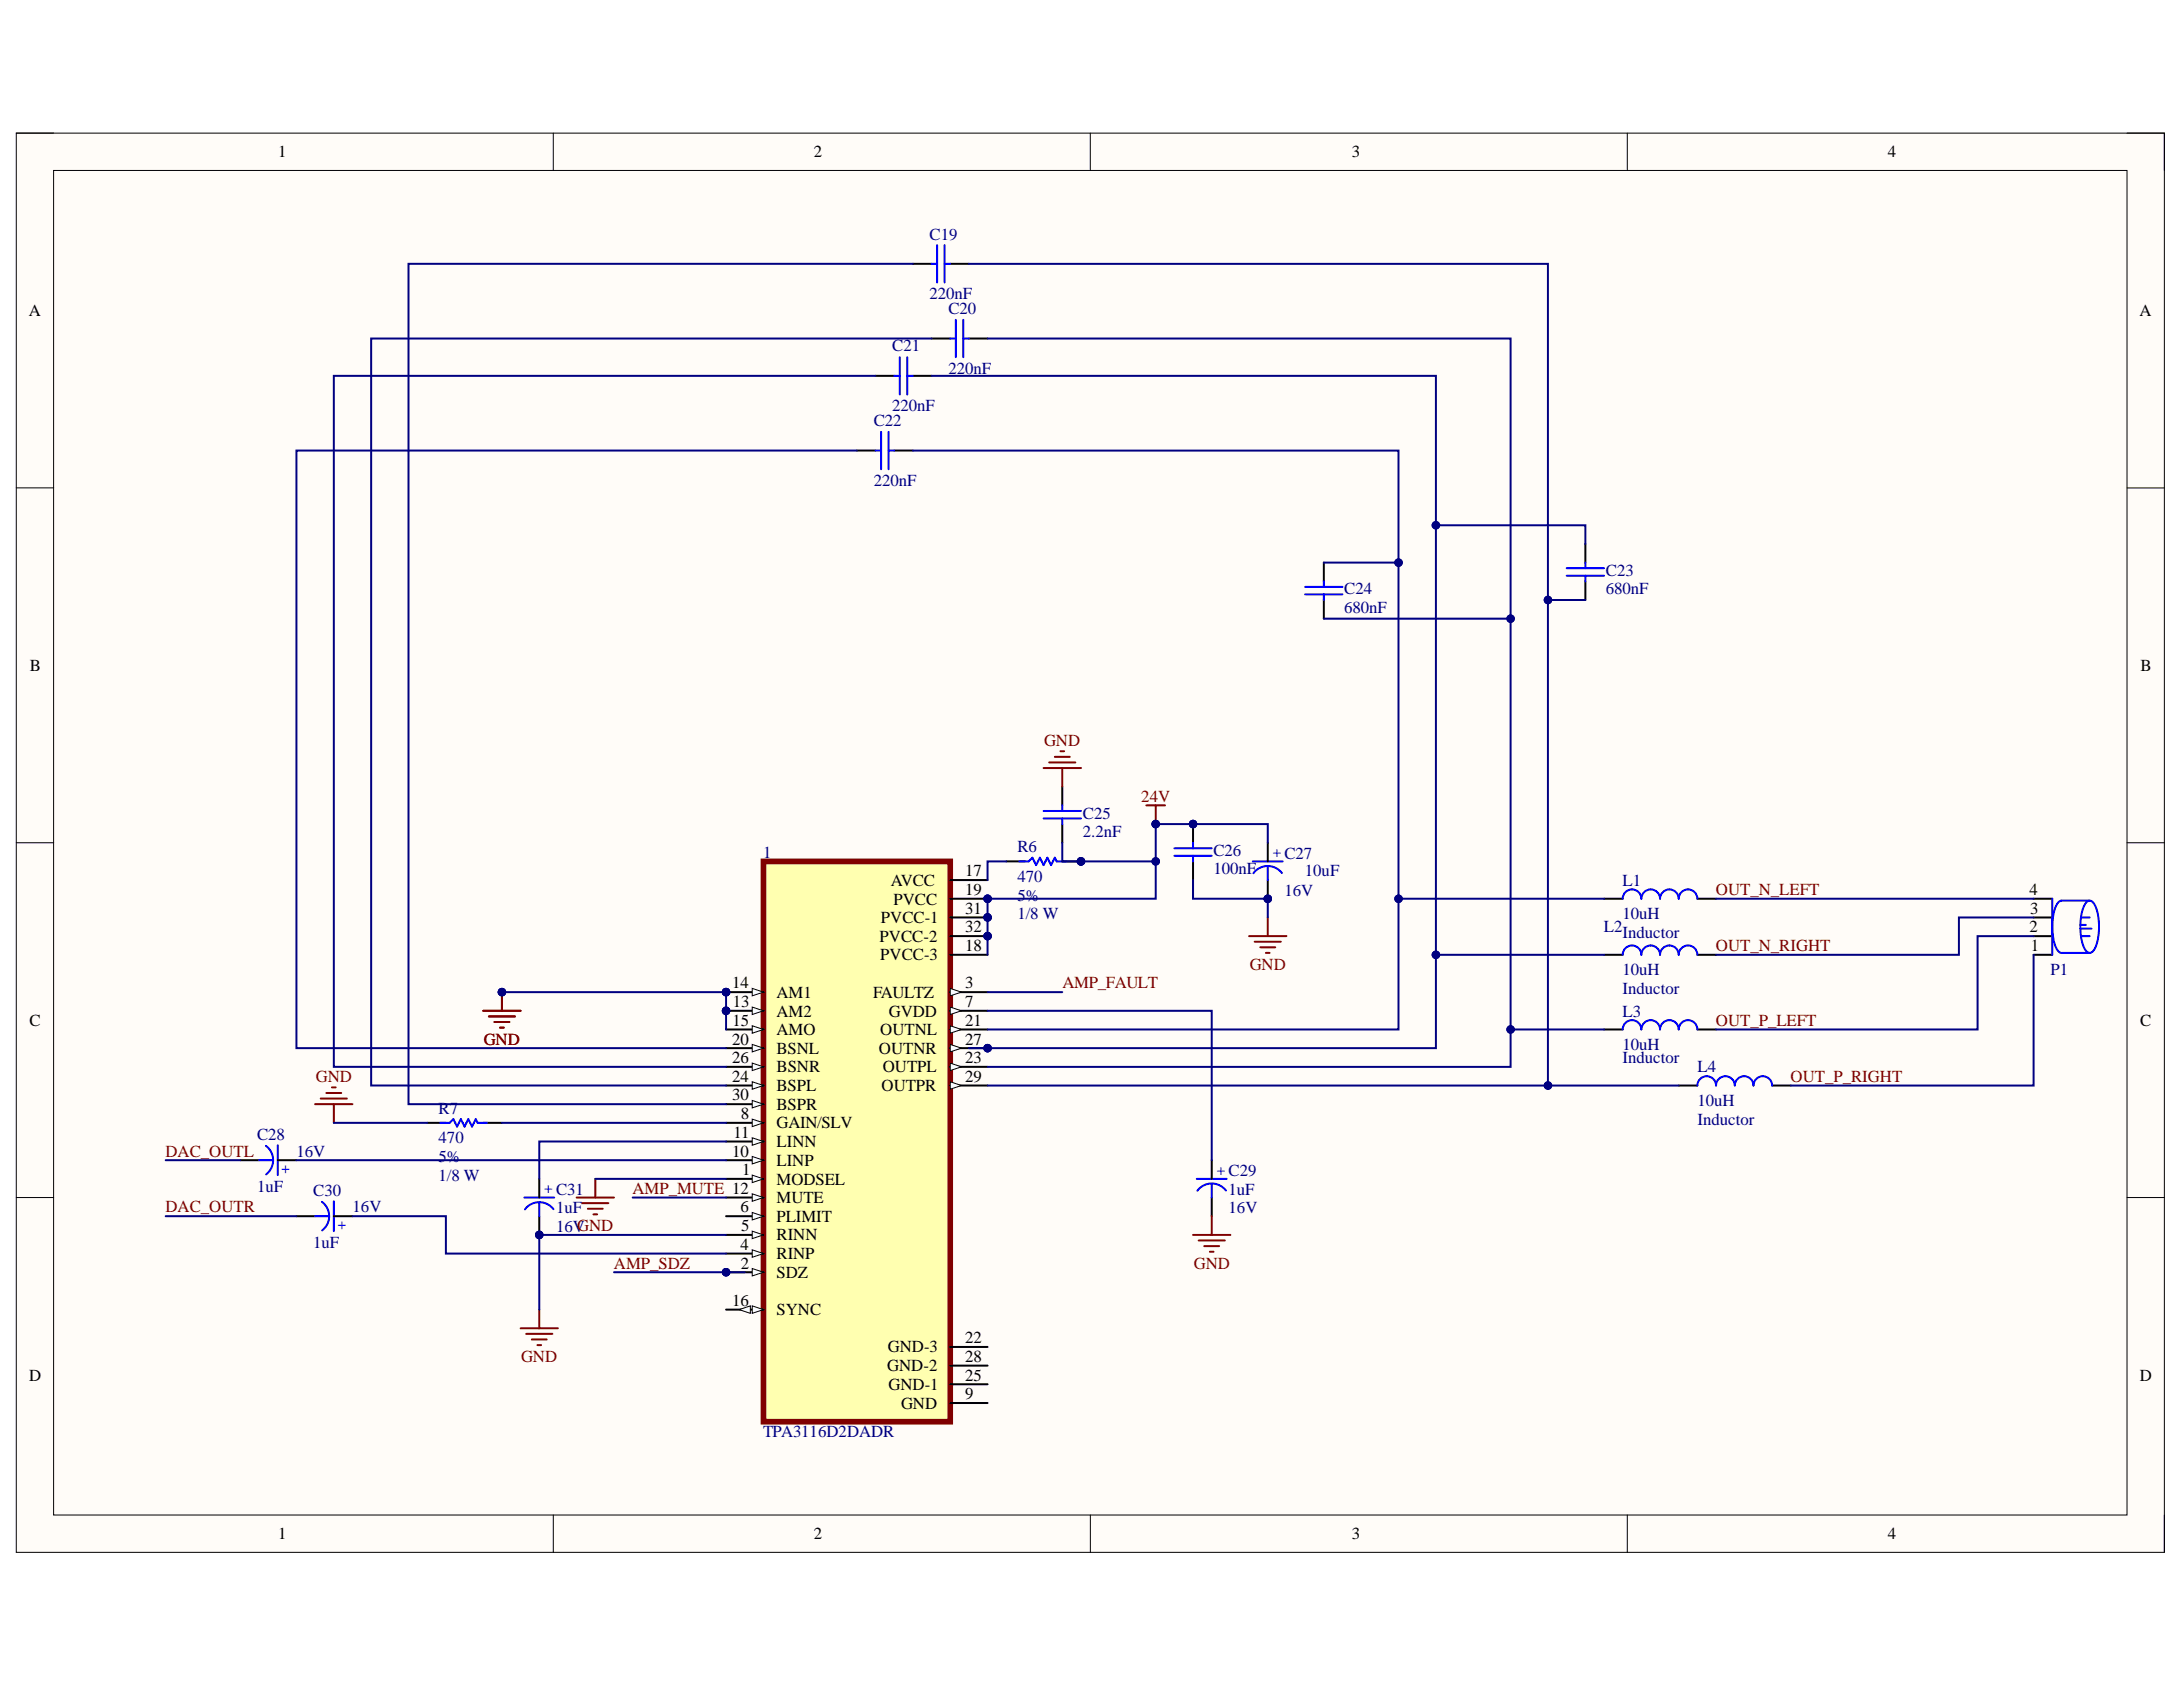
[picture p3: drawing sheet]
<svg xmlns="http://www.w3.org/2000/svg" width="279mm" height="216mm" viewBox="0 0 279 216" stroke-linecap="round" stroke-linejoin="round" font-family="sans-serif">
<defs><g id="words">
<g font-size="2.2">
<text x="35.6" y="20.1">1</text>
<text x="104.2" y="20.1">2</text>
<text x="173" y="20.1">3</text>
<text x="241.6" y="20.1">4</text>
<text x="3.7" y="40.5">A</text>
<text x="273.8" y="40.5">A</text>
<text x="3.8" y="85.9">B</text>
<text x="274" y="85.9">B</text>
<text x="114" y="113.3">AVCC</text>
<text x="123.5" y="112.2">17</text>
<text x="112.8" y="118.1">PVCC-1</text>
<text x="114.4" y="115.8">PVCC</text>
<text x="123.5" y="114.5">19</text>
<text x="123.5" y="116.9">31</text>
<text x="123.5" y="119.3">32</text>
<text x="259.8" y="119.3">2</text>
<text x="259.8" y="114.5">4</text>
<text x="259.8" y="116.9">3</text>
<text x="112.6" y="120.5">PVCC-2</text>
<text x="112.7" y="122.9">PVCC-3</text>
<text x="123.5" y="121.7">18</text>
<text x="259.9" y="121.7">1</text>
<text x="3.8" y="131.3">C</text>
<text x="93.7" y="126.5">14</text>
<text x="93.8" y="131.3">15</text>
<text x="93.8" y="128.9">13</text>
<text x="99.4" y="127.7">AM1</text>
<text x="99.4" y="130.1">AM2</text>
<text x="111.7" y="127.7">FAULTZ</text>
<text x="113.8" y="130.1">GVDD</text>
<text x="123.5" y="126.5">3</text>
<text x="123.5" y="128.9">7</text>
<text x="123.5" y="131.3">21</text>
<text x="273.9" y="131.3">C</text>
<text x="93.7" y="133.7">20</text>
<text x="93.7" y="136.1">26</text>
<text x="99.4" y="132.5">AMO</text>
<text x="99.4" y="134.9">BSNL</text>
<text x="99.4" y="137.2">BSNR</text>
<text x="112.5" y="134.9">OUTNR</text>
<text x="112.7" y="132.5">OUTNL</text>
<text x="113" y="137.2">OUTPL</text>
<text x="123.5" y="133.7">27</text>
<text x="123.5" y="136.1">23</text>
<text x="93.7" y="138.5">24</text>
<text x="93.7" y="140.8">30</text>
<text x="94.8" y="143.2">8</text>
<text x="99.4" y="139.6">BSPL</text>
<text x="99.4" y="142">BSPR</text>
<text x="112.8" y="139.6">OUTPR</text>
<text x="123.5" y="138.5">29</text>
<text x="93.7" y="148">10</text>
<text x="93.9" y="145.6">11</text>
<text x="99.4" y="144.4">GAIN/SLV</text>
<text x="99.4" y="146.8">LINN</text>
<text x="99.4" y="149.2">LINP</text>
<text x="94.8" y="155.2">6</text>
<text x="95" y="150.4">1</text>
<text x="99.4" y="151.6">MODSEL</text>
<text x="99.4" y="154">MUTE</text>
<text x="94.8" y="159.9">4</text>
<text x="94.9" y="157.6">5</text>
<text x="99.4" y="156.4">PLIMIT</text>
<text x="99.4" y="158.8">RINN</text>
<text x="99.4" y="161.2">RINP</text>
<text x="93.7" y="167.1">16</text>
<text x="94.8" y="162.4">2</text>
<text x="99.4" y="163.5">SDZ</text>
<text x="99.4" y="168.3">SYNC</text>
<text x="113.6" y="173.1">GND-3</text>
<text x="123.5" y="171.9">22</text>
<text x="3.7" y="176.7">D</text>
<text x="113.6" y="175.5">GND-2</text>
<text x="113.7" y="177.9">GND-1</text>
<text x="123.5" y="174.3">28</text>
<text x="123.5" y="176.7">25</text>
<text x="123.5" y="179.1">9</text>
<text x="273.9" y="176.7">D</text>
<text x="115.3" y="180.3">GND</text>
<text x="35.6" y="197">1</text>
<text x="104.2" y="197">2</text>
<text x="173" y="197">3</text>
<text x="241.6" y="197">4</text>
</g>
<g font-size="2.2" fill="#000080">
<text x="119" y="30.7">C19</text>
<text x="119" y="38.3">220nF</text>
<text x="121.4" y="40.2">C20</text>
<text x="114.2" y="45">C21</text>
<text x="121.4" y="47.9">220nF</text>
<text x="114.2" y="52.6">220nF</text>
<text x="111.8" y="54.5">C22</text>
<text x="111.8" y="62.2">220nF</text>
<text x="172" y="76.1">C24</text>
<text x="205.5" y="76.1">680nF</text>
<text x="205.5" y="73.7">C23</text>
<text x="172" y="78.5">680nF</text>
<text x="138.6" y="107.1">2.2nF</text>
<text x="138.6" y="104.8">C25</text>
<text x="97.7" y="109.8">1</text>
<text x="130.2" y="112.9">470</text>
<text x="130.2" y="109">R6</text>
<text x="155.3" y="111.9">100nF</text>
<text x="155.3" y="109.5">C26</text>
<text x="167" y="112.2">10uF</text>
<text x="207.7" y="113.3">L1</text>
<text x="130.2" y="115.3">5%</text>
<text x="130.2" y="117.7">1/8 W</text>
<text x="164.4" y="114.7">16V</text>
<text x="205.3" y="119.3">L2</text>
<text x="207.7" y="117.7">10uH</text>
<text x="207.7" y="124.8">10uH</text>
<text x="207.7" y="120">Inductor</text>
<text x="262.4" y="124.8">P1</text>
<text x="207.7" y="130.1">L3</text>
<text x="207.7" y="127.2">Inductor</text>
<text x="207.7" y="134.4">10uH</text>
<text x="207.7" y="136.1">Inductor</text>
<text x="217.3" y="137.2">L4</text>
<text x="56.1" y="142.5">R7</text>
<text x="217.3" y="141.5">10uH</text>
<text x="217.3" y="144">Inductor</text>
<text x="32.9" y="145.9">C28</text>
<text x="37.9" y="148">16V</text>
<text x="56.1" y="146.3">470</text>
<text x="56.1" y="148.7">5%</text>
<text x="32.9" y="152.5">1uF</text>
<text x="40.1" y="153">C30</text>
<text x="45.1" y="155.2">16V</text>
<text x="56.1" y="151.1">1/8 W</text>
<text x="71.2" y="155.3">1uF</text>
<text x="157.2" y="152.9">1uF</text>
<text x="157.2" y="155.3">16V</text>
<text x="40.1" y="159.7">1uF</text>
<text x="71.2" y="157.7">16V</text>
<text x="97.7" y="183.9">TPA3116D2DADR</text>
</g>
<g font-size="2.2" fill="#800000">
<text x="133.6" y="95.4">GND</text>
<text x="146.1" y="102.6">24V</text>
<text x="219.6" y="114.5">OUT_N_LEFT</text>
<text x="159.9" y="124.1">GND</text>
<text x="219.6" y="121.7">OUT_N_RIGHT</text>
<text x="136" y="126.5">AMP_FAULT</text>
<text x="219.6" y="131.3">OUT_P_LEFT</text>
<text x="61.9" y="133.7">GND</text>
<text x="40.4" y="138.5">GND</text>
<text x="229.2" y="138.5">OUT_P_RIGHT</text>
<text x="21.2" y="148">DAC_OUTL</text>
<text x="21.2" y="155.2">DAC_OUTR</text>
<text x="80.9" y="152.8">AMP_MUTE 12</text>
<text x="73.9" y="157.6">GND</text>
<text x="78.6" y="162.4">AMP_SDZ</text>
<text x="152.8" y="162.4">GND</text>
<text x="66.7" y="174.3">GND</text>
</g>
<g font-size="1.9" fill="#00f">
<text x="162.9" y="109.7">+ C27</text>
<text x="36.1" y="149.1" transform="rotate(90 36.1 149.1)">+</text>
<text x="69.7" y="152.7">+ C31</text>
<text x="155.7" y="150.3">+ C29</text>
<text x="43.3" y="156.3" transform="rotate(90 43.3 156.3)">+</text>
</g>
</g></defs>
<path d="M2.1 17h274.9v181.7h-274.9z" fill-rule="evenodd" fill="#fffcf8"/>
<path d="M2.1 17h274.9v181.7h-274.9z" fill="none" stroke="#000" stroke-width=".13"/>
<path d="M6.9 21.8h265.3v172.1h-265.3z" fill-rule="evenodd" fill="#fffcf8"/>
<g fill="none" stroke="#000" stroke-width=".13">
<path d="M2.1 17h4.8M70.8 17v4.8M139.5 17v4.8M208.3 17v4.8M272.2 17h4.8v4.8M6.9 21.8h265.3v172.1h-265.3zM2.1 62.4h4.8M272.2 62.4h4.8M2.1 107.9h4.8M272.2 107.9h4.8M2.1 153.3h4.8M272.2 153.3h4.8"/>
<path d="M70.8 193.9v4.8M139.6 193.9v4.8M208.3 193.9v4.8M277 193.9v4.8"/>
</g>
<circle cx="92.9" cy="127" r=".48" fill="#000080"/>
<circle cx="92.9" cy="127" r=".48" fill="none" stroke="#000080" stroke-width=".13"/>
<circle cx="92.9" cy="129.4" r=".48" fill="#000080"/>
<circle cx="92.9" cy="129.4" r=".48" fill="none" stroke="#000080" stroke-width=".13"/>
<circle cx="92.9" cy="162.8" r=".48" fill="#000080"/>
<circle cx="92.9" cy="162.8" r=".48" fill="none" stroke="#000080" stroke-width=".13"/>
<circle cx="126.4" cy="115" r=".48" fill="#000080"/>
<circle cx="126.4" cy="115" r=".48" fill="none" stroke="#000080" stroke-width=".13"/>
<circle cx="126.4" cy="117.4" r=".48" fill="#000080"/>
<circle cx="126.4" cy="117.4" r=".48" fill="none" stroke="#000080" stroke-width=".13"/>
<circle cx="126.4" cy="119.8" r=".48" fill="#000080"/>
<circle cx="126.4" cy="119.8" r=".48" fill="none" stroke="#000080" stroke-width=".13"/>
<circle cx="126.4" cy="134.1" r=".48" fill="#000080"/>
<circle cx="126.4" cy="134.1" r=".48" fill="none" stroke="#000080" stroke-width=".13"/>
<path d="M97.7 110.2h23.9v71.7h-23.9z" fill-rule="evenodd" fill="#ffffb0"/>
<path d="M97.7 110.2h23.9v71.7h-23.9z" fill="none" stroke="#800000" stroke-width=".72"/>
<path d="M92.9 127h4.8" fill="none" stroke="#000" stroke-width=".25"/>
<path d="M96.3 126.5l1.4 .5-1.4 .4z" fill="#f8fcff"/>
<path d="M96.3 126.5l1.4 .5-1.4 .4z" fill="none" stroke="#000" stroke-width=".13"/>
<circle cx="92.9" cy="127" r=".48" fill="#000080"/>
<circle cx="92.9" cy="127" r=".48" fill="none" stroke="#000080" stroke-width=".13"/>
<path d="M92.9 129.4h4.8" fill="none" stroke="#000" stroke-width=".25"/>
<path d="M96.3 128.9l1.4 .5-1.4 .4z" fill="#f8fcff"/>
<path d="M96.3 128.9l1.4 .5-1.4 .4z" fill="none" stroke="#000" stroke-width=".13"/>
<circle cx="92.9" cy="129.4" r=".48" fill="#000080"/>
<circle cx="92.9" cy="129.4" r=".48" fill="none" stroke="#000080" stroke-width=".13"/>
<path d="M92.9 131.8h4.8" fill="none" stroke="#000" stroke-width=".25"/>
<path d="M96.3 131.3l1.4 .5-1.4 .4z" fill="#f8fcff"/>
<path d="M96.3 131.3l1.4 .5-1.4 .4z" fill="none" stroke="#000" stroke-width=".13"/>
<path d="M92.9 134.1h4.8" fill="none" stroke="#000" stroke-width=".25"/>
<path d="M96.3 133.7l1.4 .4-1.4 .5z" fill="#f8fcff"/>
<path d="M96.3 133.7l1.4 .4-1.4 .5z" fill="none" stroke="#000" stroke-width=".13"/>
<path d="M92.9 136.5h4.8" fill="none" stroke="#000" stroke-width=".25"/>
<path d="M96.3 136.1l1.4 .4-1.4 .5z" fill="#f8fcff"/>
<path d="M96.3 136.1l1.4 .4-1.4 .5z" fill="none" stroke="#000" stroke-width=".13"/>
<path d="M92.9 138.9h4.8" fill="none" stroke="#000" stroke-width=".25"/>
<path d="M96.3 138.4l1.4 .5-1.4 .5z" fill="#f8fcff"/>
<path d="M96.3 138.4l1.4 .5-1.4 .5z" fill="none" stroke="#000" stroke-width=".13"/>
<path d="M92.9 141.3h4.8" fill="none" stroke="#000" stroke-width=".25"/>
<path d="M96.3 140.8l1.4 .5-1.4 .5z" fill="#f8fcff"/>
<path d="M96.3 140.8l1.4 .5-1.4 .5z" fill="none" stroke="#000" stroke-width=".13"/>
<path d="M92.9 143.7h4.8" fill="none" stroke="#000" stroke-width=".25"/>
<path d="M96.3 143.2l1.4 .5-1.4 .5z" fill="#f8fcff"/>
<path d="M96.3 143.2l1.4 .5-1.4 .5z" fill="none" stroke="#000" stroke-width=".13"/>
<path d="M92.9 146.1h4.8" fill="none" stroke="#000" stroke-width=".25"/>
<path d="M96.3 145.6l1.4 .5-1.4 .5z" fill="#f8fcff"/>
<path d="M96.3 145.6l1.4 .5-1.4 .5z" fill="none" stroke="#000" stroke-width=".13"/>
<path d="M92.9 148.5h4.8" fill="none" stroke="#000" stroke-width=".25"/>
<path d="M96.3 148l1.4 .5-1.4 .5z" fill="#f8fcff"/>
<path d="M96.3 148l1.4 .5-1.4 .5z" fill="none" stroke="#000" stroke-width=".13"/>
<path d="M92.9 150.9h4.8" fill="none" stroke="#000" stroke-width=".25"/>
<path d="M96.3 150.4l1.4 .5-1.4 .4z" fill="#f8fcff"/>
<path d="M96.3 150.4l1.4 .5-1.4 .4z" fill="none" stroke="#000" stroke-width=".13"/>
<path d="M92.9 153.3h4.8" fill="none" stroke="#000" stroke-width=".25"/>
<path d="M96.3 152.8l1.4 .5-1.4 .4z" fill="#f8fcff"/>
<path d="M96.3 152.8l1.4 .5-1.4 .4z" fill="none" stroke="#000" stroke-width=".13"/>
<path d="M92.9 155.6h4.8" fill="none" stroke="#000" stroke-width=".25"/>
<path d="M96.3 155.2l1.4 .4-1.4 .5z" fill="#f8fcff"/>
<path d="M96.3 155.2l1.4 .4-1.4 .5z" fill="none" stroke="#000" stroke-width=".13"/>
<path d="M92.9 158h4.8" fill="none" stroke="#000" stroke-width=".25"/>
<path d="M96.3 157.6l1.4 .4-1.4 .5z" fill="#f8fcff"/>
<path d="M96.3 157.6l1.4 .4-1.4 .5z" fill="none" stroke="#000" stroke-width=".13"/>
<path d="M92.9 160.4h4.8" fill="none" stroke="#000" stroke-width=".25"/>
<path d="M96.3 160l1.4 .4-1.4 .5z" fill="#f8fcff"/>
<path d="M96.3 160l1.4 .4-1.4 .5z" fill="none" stroke="#000" stroke-width=".13"/>
<path d="M92.9 162.8h4.8" fill="none" stroke="#000" stroke-width=".25"/>
<path d="M96.3 162.3l1.4 .5-1.4 .5z" fill="#f8fcff"/>
<path d="M96.3 162.3l1.4 .5-1.4 .5z" fill="none" stroke="#000" stroke-width=".13"/>
<circle cx="92.9" cy="162.8" r=".48" fill="#000080"/>
<circle cx="92.9" cy="162.8" r=".48" fill="none" stroke="#000080" stroke-width=".13"/>
<path d="M92.9 167.6h4.8" fill="none" stroke="#000" stroke-width=".25"/>
<path d="M96.3 167.1l1.4 .5-1.4 .5z" fill="#f8fcff"/>
<path d="M96.3 167.1l1.4 .5-1.4 .5z" fill="none" stroke="#000" stroke-width=".13"/>
<path d="M94.6 167.6l1.4-.5v1z" fill="#f8fcff"/>
<path d="M94.6 167.6l1.4-.5v1z" fill="none" stroke="#000" stroke-width=".13"/>
<path d="M121.6 112.6h4.8M121.6 115h4.8" fill="none" stroke="#000" stroke-width=".25"/>
<circle cx="126.4" cy="115" r=".48" fill="#000080"/>
<circle cx="126.4" cy="115" r=".48" fill="none" stroke="#000080" stroke-width=".13"/>
<path d="M121.6 117.4h4.8" fill="none" stroke="#000" stroke-width=".25"/>
<circle cx="126.4" cy="117.4" r=".48" fill="#000080"/>
<circle cx="126.4" cy="117.4" r=".48" fill="none" stroke="#000080" stroke-width=".13"/>
<path d="M121.6 119.8h4.8" fill="none" stroke="#000" stroke-width=".25"/>
<circle cx="126.4" cy="119.8" r=".48" fill="#000080"/>
<circle cx="126.4" cy="119.8" r=".48" fill="none" stroke="#000080" stroke-width=".13"/>
<path d="M121.6 122.2h4.8M121.6 127h4.8" fill="none" stroke="#000" stroke-width=".25"/>
<path d="M121.6 126.5l1.4 .5-1.4 .4z" fill="#f8fcff"/>
<path d="M121.6 126.5l1.4 .5-1.4 .4z" fill="none" stroke="#000" stroke-width=".13"/>
<path d="M121.6 129.4h4.8" fill="none" stroke="#000" stroke-width=".25"/>
<path d="M121.6 128.9l1.4 .5-1.4 .4z" fill="#f8fcff"/>
<path d="M121.6 128.9l1.4 .5-1.4 .4z" fill="none" stroke="#000" stroke-width=".13"/>
<path d="M121.6 131.8h4.8" fill="none" stroke="#000" stroke-width=".25"/>
<path d="M121.6 131.3l1.4 .5-1.4 .4z" fill="#f8fcff"/>
<path d="M121.6 131.3l1.4 .5-1.4 .4z" fill="none" stroke="#000" stroke-width=".13"/>
<path d="M121.6 134.1h4.8" fill="none" stroke="#000" stroke-width=".25"/>
<path d="M121.6 133.7l1.4 .4-1.4 .5z" fill="#f8fcff"/>
<path d="M121.6 133.7l1.4 .4-1.4 .5z" fill="none" stroke="#000" stroke-width=".13"/>
<circle cx="126.4" cy="134.1" r=".48" fill="#000080"/>
<circle cx="126.4" cy="134.1" r=".48" fill="none" stroke="#000080" stroke-width=".13"/>
<path d="M121.6 136.5h4.8" fill="none" stroke="#000" stroke-width=".25"/>
<path d="M121.6 136.1l1.4 .4-1.4 .5z" fill="#f8fcff"/>
<path d="M121.6 136.1l1.4 .4-1.4 .5z" fill="none" stroke="#000" stroke-width=".13"/>
<path d="M121.6 138.9h4.8" fill="none" stroke="#000" stroke-width=".25"/>
<path d="M121.6 138.4l1.4 .5-1.4 .5z" fill="#f8fcff"/>
<path d="M121.6 138.4l1.4 .5-1.4 .5z" fill="none" stroke="#000" stroke-width=".13"/>
<path d="M30.8 148.5h2.4M35.6 148.5h2.3M121.6 172.4h4.8M121.6 174.8h4.8M121.6 177.2h4.8M121.6 179.6h4.8" fill="none" stroke="#000" stroke-width=".25"/>
<path d="M33.2 148.5h1.6M34 146.6a2.27 2.27 0 0 1 .1 3.7M35.6 146.6v3.8" fill="none" stroke="#00f" stroke-width=".25"/>
<path d="M66.6 170h4.8M67.3 170.7h3.4M68.1 171.4h1.9M68.8 172.1h.5M69 167.6v2.4" fill="none" stroke="#800000" stroke-width=".25"/>
<circle cx="69" cy="158" r=".48" fill="#000080"/>
<circle cx="69" cy="158" r=".48" fill="none" stroke="#000080" stroke-width=".13"/>
<path d="M67.1 153.3h3.8M70.8 154.8a2.28 2.28 0 0 0-3.6 0" fill="none" stroke="#00f" stroke-width=".25"/>
<path d="M69 150.9v2.4M69 155.6v2.4" fill="none" stroke="#000" stroke-width=".25"/>
<circle cx="69" cy="158" r=".48" fill="#000080"/>
<circle cx="69" cy="158" r=".48" fill="none" stroke="#000080" stroke-width=".13"/>
<path d="M69 154v1.6" fill="none" stroke="#00f" stroke-width=".25"/>
<path d="M146.7 103.1h2.4M147.9 103.1v2.4" fill="none" stroke="#800000" stroke-width=".25"/>
<circle cx="147.9" cy="105.5" r=".48" fill="#000080"/>
<circle cx="147.9" cy="105.5" r=".48" fill="none" stroke="#000080" stroke-width=".13"/>
<circle cx="162.3" cy="115" r=".48" fill="#000080"/>
<circle cx="162.3" cy="115" r=".48" fill="none" stroke="#000080" stroke-width=".13"/>
<path d="M160.3 110.2h3.9M164.1 111.7a2.28 2.28 0 0 0-3.7 .1" fill="none" stroke="#00f" stroke-width=".25"/>
<path d="M162.3 107.9v2.3M162.3 112.6v2.4" fill="none" stroke="#000" stroke-width=".25"/>
<circle cx="162.3" cy="115" r=".48" fill="#000080"/>
<circle cx="162.3" cy="115" r=".48" fill="none" stroke="#000080" stroke-width=".13"/>
<path d="M162.3 111v1.6" fill="none" stroke="#00f" stroke-width=".25"/>
<circle cx="152.7" cy="105.5" r=".48" fill="#000080"/>
<circle cx="152.7" cy="105.5" r=".48" fill="none" stroke="#000080" stroke-width=".13"/>
<path d="M152.7 105.5v2.4M152.7 110.2v2.4" fill="none" stroke="#000" stroke-width=".25"/>
<circle cx="152.7" cy="105.5" r=".48" fill="#000080"/>
<circle cx="152.7" cy="105.5" r=".48" fill="none" stroke="#000080" stroke-width=".13"/>
<path d="M150.3 109.5h4.8M150.3 108.6h4.8M152.7 107.9v.7M152.7 109.5v.7" fill="none" stroke="#00f" stroke-width=".25"/>
<path d="M159.9 119.8h4.7M162.3 117.4v2.4M160.6 120.5h3.3M161.3 121.2h1.9M162 122h.5" fill="none" stroke="#800000" stroke-width=".25"/>
<circle cx="138.4" cy="110.2" r=".48" fill="#000080"/>
<circle cx="138.4" cy="110.2" r=".48" fill="none" stroke="#000080" stroke-width=".13"/>
<path d="M128.8 110.2h2.4M136 110.2h2.4" fill="none" stroke="#000" stroke-width=".25"/>
<circle cx="138.4" cy="110.2" r=".48" fill="#000080"/>
<circle cx="138.4" cy="110.2" r=".48" fill="none" stroke="#000080" stroke-width=".13"/>
<path d="M130.5 110.2h1.2l.4-.4 .5 .9 .5-.9 .5 .9 .5-.9 .4 .9 .5-.9 .2 .4h1.2M133.6 103.8h4.8M133.6 104.7h4.8M136 103.1v.7M136 104.7v.8M56.3 143.7h1.2l.5-.5 .5 1 .5-1 .5 1 .4-1 .5 1 .5-1 .2 .5h1.2M153.2 150.9h3.8M155.1 151.6v1.7M156.9 152.4a2.28 2.28 0 0 0-3.6 0" fill="none" stroke="#00f" stroke-width=".25"/>
<path d="M136 100.7v2.4M136 105.5v2.4M54.7 143.7h2.4M61.8 143.7h2.4M155.1 148.5v2.4M155.1 153.3v2.3" fill="none" stroke="#000" stroke-width=".25"/>
<g fill="none" stroke="#800000" stroke-width=".25">
<path d="M133.6 98.3h4.8M134.3 97.6h3.3M135 96.9h1.9M135.7 96.1h.5M136 98.3v2.4M41.8 139.9h1.9M42.5 139.2h.5M61.8 129.4h4.8M62.6 130.1h3.3M63.3 130.8h1.9M64 131.5h.5M64.2 127v2.4"/>
<path d="M40.3 141.3h4.8M41 140.6h3.4M42.7 141.3v2.4M73.8 153.3h4.8M74.5 154h3.4M75.2 154.7h2M76 155.4h.4M76.2 150.9v2.4M152.7 158h4.8M153.4 158.8h3.4M154.1 159.5h1.9M155.1 155.6v2.4"/>
<path d="M154.8 160.2h.5"/>
</g>
<circle cx="64.2" cy="127" r=".48" fill="#000080"/>
<circle cx="64.2" cy="127" r=".48" fill="none" stroke="#000080" stroke-width=".13"/>
<path d="M61.8 129.4h4.8M62.6 130.1h3.3M63.3 130.8h1.9M64 131.5h.5M64.2 127v2.4" fill="none" stroke="#800000" stroke-width=".25"/>
<circle cx="64.2" cy="127" r=".48" fill="#000080"/>
<circle cx="64.2" cy="127" r=".48" fill="none" stroke="#000080" stroke-width=".13"/>
<g fill="none" stroke="#000" stroke-width=".25">
<path d="M116.8 33.8h2.4M121.6 33.8h2.4M109.7 57.7h2.4M112.1 48.1h2.3M114.4 57.7h2.4M116.8 48.1h2.4M119.2 43.3h2.4M124 43.3h2.4M169.4 72v2.4M169.4 76.8v2.4M202.9 69.6v2.4M202.9 74.4v2.4"/>
<path d="M205.3 115h2.4M217.2 115h2.4M260.3 115h2.4M260.3 119.8h2.4M260.3 117.4h2.4M205.3 131.8h2.4M205.3 122.2h2.4M214.9 138.9h2.3M217.2 131.8h2.4M217.2 122.2h2.4M226.8 138.9h2.4M260.3 122.2h2.4"/>
<path d="M37.9 155.6h2.4M42.7 155.6h2.4"/>
</g>
<g fill="none" stroke="#00f" stroke-width=".25">
<path d="M119.2 33.8h.7M119.9 31.4v4.8M120.9 31.4v4.8M120.9 33.8h.7M112.1 57.7h.7M112.8 55.3v4.8M113.7 55.3v4.8M113.7 57.7h.7M114.4 48.1h.8M115.2 45.7v4.8M116.1 45.7v4.8M116.1 48.1h.7"/>
<path d="M121.6 43.3h.7M122.3 40.9v4.8M123.3 40.9v4.8M123.3 43.3h.7M167 76.1h4.8M167 75.1h4.8M169.4 74.4v.7M169.4 76.1v.7M200.5 73.7h4.8M200.5 72.7h4.8M202.9 72v.7M202.9 73.7v.7"/>
<path d="M207.7 115a1.19 1.19 0 0 1 1.2-1.2 1.19 1.19 0 0 1 1.2 1.2 1.19 1.19 0 0 1 1.2-1.2 1.19 1.19 0 0 1 1.2 1.2 1.19 1.19 0 0 1 1.2-1.2 1.19 1.19 0 0 1 1.2 1.2 1.19 1.19 0 0 1 1.2-1.2 1.19 1.19 0 0 1 1.1 1.2M262.7 115v7.2M263.9 115.3a1.49 1.49 0 0 0-1 1.2 7.8 7.8 0 0 0 .3 4.9l.3 .4 .3 .1M263.9 115.3h3.6M266.3 118.4h.7M266.3 118.8h1.4M266.5 119.8h1M266.5 117.4h1M266.9 115.6l.3-.2 .3-.1a1.44 1.44 0 0 1 .9 1.2 7.3 7.3 0 0 1-.4 5.1l-.3 .3-.2 .1a1.43 1.43 0 0 1-1-1.3 7.3 7.3 0 0 1 .4-5.1zM207.7 131.8a1.19 1.19 0 0 1 1.2-1.2 1.19 1.19 0 0 1 1.2 1.2 1.19 1.19 0 0 1 1.2-1.2 1.19 1.19 0 0 1 1.2 1.2 1.19 1.19 0 0 1 1.2-1.2 1.19 1.19 0 0 1 1.2 1.2 1.19 1.19 0 0 1 1.2-1.2 1.19 1.19 0 0 1 1.1 1.2M207.7 122.2a1.19 1.19 0 0 1 1.2-1.2 1.19 1.19 0 0 1 1.2 1.2 1.19 1.19 0 0 1 1.2-1.2 1.19 1.19 0 0 1 1.2 1.2 1.19 1.19 0 0 1 1.2-1.2 1.19 1.19 0 0 1 1.2 1.2 1.19 1.19 0 0 1 1.2-1.2 1.19 1.19 0 0 1 1.1 1.2M217.2 138.9a1.19 1.19 0 0 1 1.2-1.2 1.19 1.19 0 0 1 1.2 1.2 1.2 1.2 0 0 1 1.2-1.2 1.2 1.2 0 0 1 1.2 1.2 1.19 1.19 0 0 1 1.2-1.2 1.19 1.19 0 0 1 1.2 1.2 1.19 1.19 0 0 1 1.2-1.2 1.19 1.19 0 0 1 1.2 1.2"/>
<path d="M263.9 122h3.6M40.3 155.6h1.7M41.2 153.8a2.28 2.28 0 0 1 0 3.7M42.7 153.7v3.9"/>
</g>
<path d="M21.2 148.5h9.6M21.2 155.6h16.7M37.9 148.5h55M45.1 155.6h12v4.8h35.8M92.9 146.1h-23.9v4.8M92.9 158h-23.9v9.6" fill="none" stroke="#000080" stroke-width=".25"/>
<circle cx="69" cy="158" r=".48" fill="#000080"/>
<circle cx="69" cy="158" r=".48" fill="none" stroke="#000080" stroke-width=".13"/>
<path d="M152.7 112.6v2.4h9.6v2.4" fill="none" stroke="#000080" stroke-width=".25"/>
<circle cx="162.3" cy="115" r=".48" fill="#000080"/>
<circle cx="162.3" cy="115" r=".48" fill="none" stroke="#000080" stroke-width=".13"/>
<path d="M147.9 105.5v9.5h-21.5v7.2" fill="none" stroke="#000080" stroke-width=".25"/>
<circle cx="126.4" cy="119.8" r=".48" fill="#000080"/>
<circle cx="126.4" cy="119.8" r=".48" fill="none" stroke="#000080" stroke-width=".13"/>
<circle cx="126.4" cy="117.4" r=".48" fill="#000080"/>
<circle cx="126.4" cy="117.4" r=".48" fill="none" stroke="#000080" stroke-width=".13"/>
<circle cx="126.4" cy="115" r=".48" fill="#000080"/>
<circle cx="126.4" cy="115" r=".48" fill="none" stroke="#000080" stroke-width=".13"/>
<circle cx="147.9" cy="110.2" r=".48" fill="#000080"/>
<circle cx="147.9" cy="110.2" r=".48" fill="none" stroke="#000080" stroke-width=".13"/>
<circle cx="147.9" cy="105.5" r=".48" fill="#000080"/>
<circle cx="147.9" cy="105.5" r=".48" fill="none" stroke="#000080" stroke-width=".13"/>
<path d="M136 107.9v2.3h2.4" fill="none" stroke="#000080" stroke-width=".25"/>
<circle cx="138.4" cy="110.2" r=".48" fill="#000080"/>
<circle cx="138.4" cy="110.2" r=".48" fill="none" stroke="#000080" stroke-width=".13"/>
<path d="M128.8 110.2h-2.4v2.4M138.4 110.2h9.5" fill="none" stroke="#000080" stroke-width=".25"/>
<circle cx="138.4" cy="110.2" r=".48" fill="#000080"/>
<circle cx="138.4" cy="110.2" r=".48" fill="none" stroke="#000080" stroke-width=".13"/>
<circle cx="147.9" cy="110.2" r=".48" fill="#000080"/>
<circle cx="147.9" cy="110.2" r=".48" fill="none" stroke="#000080" stroke-width=".13"/>
<path d="M92.9 127v4.8M64.2 143.7h28.7M76.2 150.9h16.7" fill="none" stroke="#000080" stroke-width=".25"/>
<circle cx="92.9" cy="129.4" r=".48" fill="#000080"/>
<circle cx="92.9" cy="129.4" r=".48" fill="none" stroke="#000080" stroke-width=".13"/>
<circle cx="92.9" cy="127" r=".48" fill="#000080"/>
<circle cx="92.9" cy="127" r=".48" fill="none" stroke="#000080" stroke-width=".13"/>
<path d="M64.2 127h28.7" fill="none" stroke="#000080" stroke-width=".25"/>
<circle cx="64.2" cy="127" r=".48" fill="#000080"/>
<circle cx="64.2" cy="127" r=".48" fill="none" stroke="#000080" stroke-width=".13"/>
<circle cx="92.9" cy="127" r=".48" fill="#000080"/>
<circle cx="92.9" cy="127" r=".48" fill="none" stroke="#000080" stroke-width=".13"/>
<path d="M78.6 162.8h16.7" fill="none" stroke="#000080" stroke-width=".25"/>
<circle cx="92.9" cy="162.8" r=".48" fill="#000080"/>
<circle cx="92.9" cy="162.8" r=".48" fill="none" stroke="#000080" stroke-width=".13"/>
<path d="M116.8 33.8h-64.5v107.5h40.6M124 33.8h74.1v105.1h-71.7M126.4 127h9.6M42.7 143.7h12M81 153.3h11.9" fill="none" stroke="#000080" stroke-width=".25"/>
<circle cx="198.1" cy="76.8" r=".48" fill="#000080"/>
<circle cx="198.1" cy="76.8" r=".48" fill="none" stroke="#000080" stroke-width=".13"/>
<circle cx="198.1" cy="138.9" r=".48" fill="#000080"/>
<circle cx="198.1" cy="138.9" r=".48" fill="none" stroke="#000080" stroke-width=".13"/>
<path d="M119.2 43.3h-71.7v95.6h45.4M126.4 43.3h66.9v93.2h-66.9" fill="none" stroke="#000080" stroke-width=".25"/>
<circle cx="193.3" cy="131.8" r=".48" fill="#000080"/>
<circle cx="193.3" cy="131.8" r=".48" fill="none" stroke="#000080" stroke-width=".13"/>
<circle cx="193.3" cy="79.2" r=".48" fill="#000080"/>
<circle cx="193.3" cy="79.2" r=".48" fill="none" stroke="#000080" stroke-width=".13"/>
<path d="M112.1 48.1h-69.4v88.4h50.2M119.2 48.1h64.6v86h-59.8" fill="none" stroke="#000080" stroke-width=".25"/>
<circle cx="183.8" cy="67.2" r=".48" fill="#000080"/>
<circle cx="183.8" cy="67.2" r=".48" fill="none" stroke="#000080" stroke-width=".13"/>
<circle cx="183.8" cy="122.2" r=".48" fill="#000080"/>
<circle cx="183.8" cy="122.2" r=".48" fill="none" stroke="#000080" stroke-width=".13"/>
<circle cx="126.4" cy="134.1" r=".48" fill="#000080"/>
<circle cx="126.4" cy="134.1" r=".48" fill="none" stroke="#000080" stroke-width=".13"/>
<path d="M109.7 57.7h-71.8v76.4h55M116.8 57.7h62.2v74.1h-52.6" fill="none" stroke="#000080" stroke-width=".25"/>
<circle cx="179" cy="72" r=".48" fill="#000080"/>
<circle cx="179" cy="72" r=".48" fill="none" stroke="#000080" stroke-width=".13"/>
<circle cx="179" cy="115" r=".48" fill="#000080"/>
<circle cx="179" cy="115" r=".48" fill="none" stroke="#000080" stroke-width=".13"/>
<path d="M147.9 105.5h14.4v2.4" fill="none" stroke="#000080" stroke-width=".25"/>
<circle cx="152.7" cy="105.5" r=".48" fill="#000080"/>
<circle cx="152.7" cy="105.5" r=".48" fill="none" stroke="#000080" stroke-width=".13"/>
<circle cx="147.9" cy="105.5" r=".48" fill="#000080"/>
<circle cx="147.9" cy="105.5" r=".48" fill="none" stroke="#000080" stroke-width=".13"/>
<path d="M126.4 129.4h28.7v19.1M198.1 138.9h16.8" fill="none" stroke="#000080" stroke-width=".25"/>
<circle cx="198.1" cy="138.9" r=".48" fill="#000080"/>
<circle cx="198.1" cy="138.9" r=".48" fill="none" stroke="#000080" stroke-width=".13"/>
<path d="M193.3 131.8h12" fill="none" stroke="#000080" stroke-width=".25"/>
<circle cx="193.3" cy="131.8" r=".48" fill="#000080"/>
<circle cx="193.3" cy="131.8" r=".48" fill="none" stroke="#000080" stroke-width=".13"/>
<path d="M183.8 122.2h21.5" fill="none" stroke="#000080" stroke-width=".25"/>
<circle cx="183.8" cy="122.2" r=".48" fill="#000080"/>
<circle cx="183.8" cy="122.2" r=".48" fill="none" stroke="#000080" stroke-width=".13"/>
<path d="M179 115h26.3" fill="none" stroke="#000080" stroke-width=".25"/>
<circle cx="179" cy="115" r=".48" fill="#000080"/>
<circle cx="179" cy="115" r=".48" fill="none" stroke="#000080" stroke-width=".13"/>
<path d="M169.4 72h9.6" fill="none" stroke="#000080" stroke-width=".25"/>
<circle cx="179" cy="72" r=".48" fill="#000080"/>
<circle cx="179" cy="72" r=".48" fill="none" stroke="#000080" stroke-width=".13"/>
<path d="M169.4 79.2h23.9" fill="none" stroke="#000080" stroke-width=".25"/>
<circle cx="193.3" cy="79.2" r=".48" fill="#000080"/>
<circle cx="193.3" cy="79.2" r=".48" fill="none" stroke="#000080" stroke-width=".13"/>
<path d="M183.8 67.2h19.1v2.4" fill="none" stroke="#000080" stroke-width=".25"/>
<circle cx="183.8" cy="67.2" r=".48" fill="#000080"/>
<circle cx="183.8" cy="67.2" r=".48" fill="none" stroke="#000080" stroke-width=".13"/>
<path d="M198.1 76.8h4.8" fill="none" stroke="#000080" stroke-width=".25"/>
<circle cx="198.1" cy="76.8" r=".48" fill="#000080"/>
<circle cx="198.1" cy="76.8" r=".48" fill="none" stroke="#000080" stroke-width=".13"/>
<path d="M219.6 115h40.7M260.3 117.4h-9.6v4.8h-31.1M260.3 119.8h-7.2v12h-33.5M260.3 122.2v16.7h-31.1" fill="none" stroke="#000080" stroke-width=".25"/>
<use href="#words"/>
</svg>
